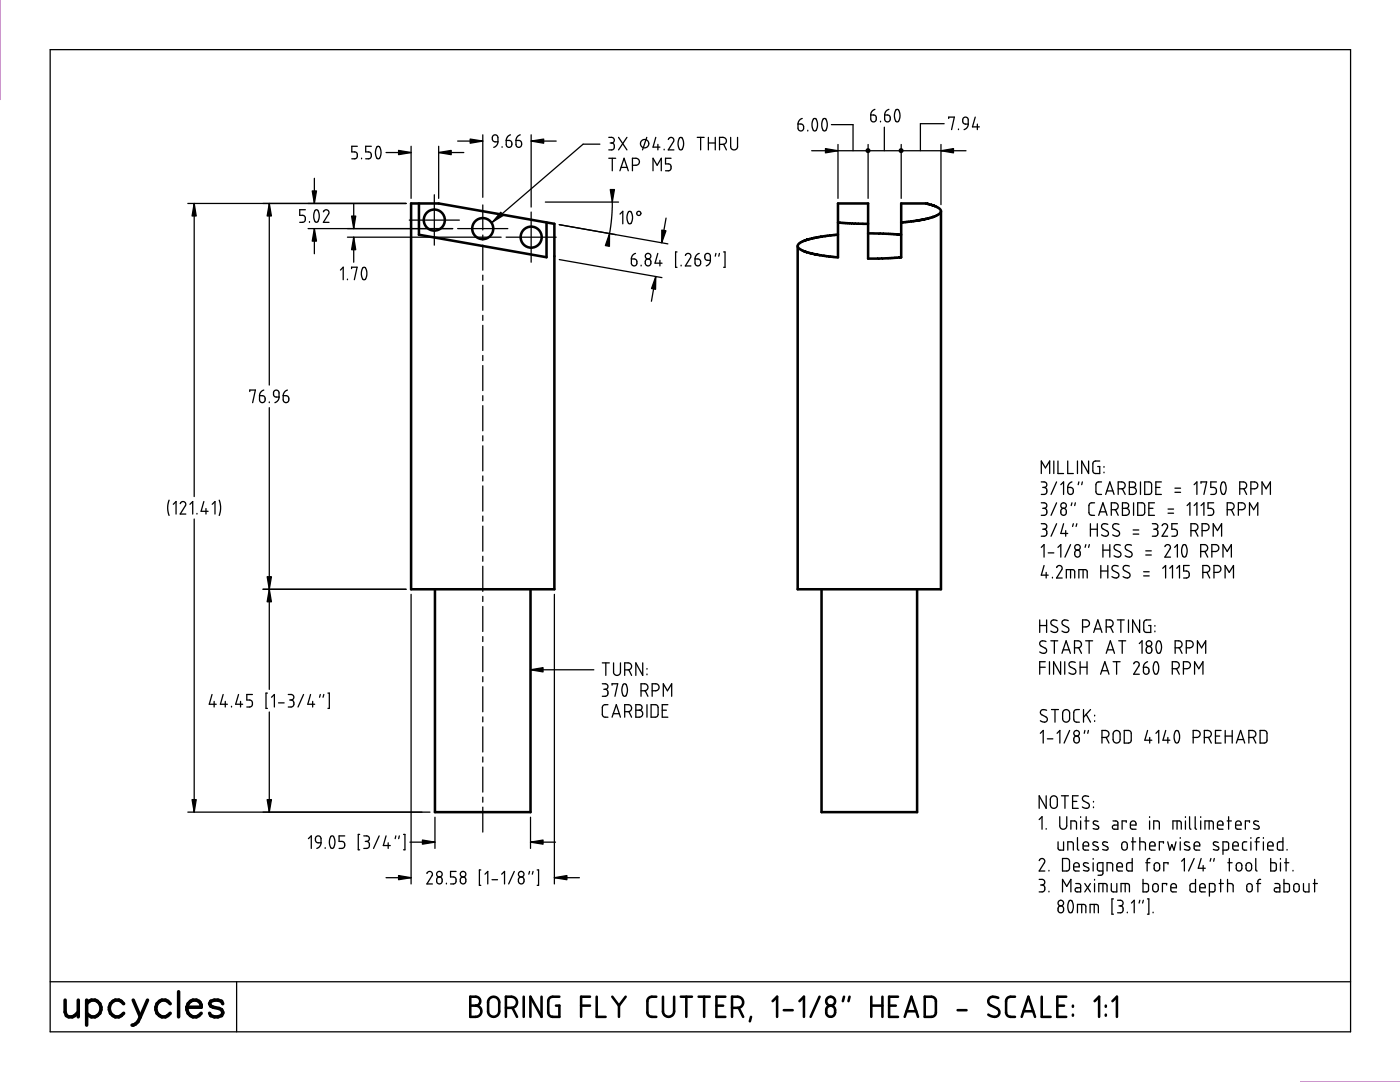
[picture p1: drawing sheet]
<svg xmlns="http://www.w3.org/2000/svg" width="279mm" height="216mm" viewBox="0 0 279 216" stroke-linecap="round" stroke-linejoin="round" font-family="sans-serif">
<g fill="#000">
<circle cx="173.2" cy="30.1" r=".5"/>
<circle cx="179.8" cy="30.1" r=".5"/>
</g>
<g fill="none" stroke="#000" stroke-width=".25">
<path d="M10 9.9h259.5v196h-259.5zM62.7 35.6v5M71.3 29.2h-1.1v1.1h.8l.3 .4-.1 .8-.3 .2h-.7M72.2 31.6v.1M74.1 29.2h-1.1v1.1h.7l.4 .5v.5l-.3 .3-.8 .1M75.2 29.3a.61 .61 0 0 1 .6 .1 .61 .61 0 0 1 .2 .7v.7l-.2 .6a.44 .44 0 0 1-.5 .2 .44 .44 0 0 1-.3-.5l-.1-.8zM77 30.4h5M82 29.2v10.4M86.7 38.9v10M87.5 30.4h5.1M87.5 29.2v10.4M91.3 28.2h5.1"/>
<path d="M96.4 26.9v12.5M98.4 27.1l.5-.2 .4 .2 .1 1.2h-.7l-.3-.2-.1-.3zM99.4 28.3l-.3 .7-.6 .4M100.2 29.3v.1M101 28h.7l.3 .2 .2 .7-.2 .4-.5 .1-.3-.2zM101.9 26.9l-.6 .4-.3 .7M103 28h.7l.3 .2 .1 .7-.2 .4-.5 .1-.3-.2zM103.8 26.9l-.5 .4-.3 .7M106 26.9v14.4M106 28.2h5M119.7 28.8h-3.3l-18.1 15.5M121.5 27.4l.8 .1 .3 .3-.1 .5-.5 .2"/>
<path d="M121.5 31.6h1.4M121.8 28.5h.2M122 28.5l.6 .3v.7l-.3 .4h-.8M122.2 31.6v2.5M123.4 27.4l1.7 2.5M123.7 34.1l.8-2.5 .9 2.5M124 33.4h1.2M125.1 27.4l-1.7 2.5M126.2 33h.8l.4-.3 .2-.5-.2-.4-.4-.2h-.8v2.5M129.1 27.4l-.9 2.5M130.3 34.1v-2.5l.8 1.4 .9-1.4v2.5M130.9 27.4l-.6 2h1.4"/>
<path d="M131.3 28.8v1.1M132.5 29.8v.1M133.4 27.8l.2-.3 .4-.1 .3 .2 .2 .3-1.1 2h1.1M133.9 31.6h-1.1v1.1h.8l.3 .4-.1 .8-.3 .2h-.7M135.6 27.5a.63 .63 0 0 1 .7 .2 .63 .63 0 0 1 .1 .6v.7l-.2 .7a.44 .44 0 0 1-.5 .1 .44 .44 0 0 1-.3-.5l-.1-.8zM139.1 27.4h1.4M139.8 27.4v2.5M141.4 28.5h1.3M141.4 27.4v2.5M142.7 27.4v2.5M143.6 28.8h.8l.4-.2 .2-.6-.3-.4-.3-.2h-.8v2.5M144.4 28.8l.6 1.1"/>
<path d="M145.8 27.4v2l.2 .3 .3 .2 .6-.1 .3-.4v-2M159.3 24.7h.6l.4 .3 .1 .7-.3 .4h-.4l-.4-.2zM160.1 23.6l-.6 .4-.2 .7M161.2 26v.1M162 30.1h30.8M162.3 23.7h.1a.67 .67 0 0 1 .7 .9l-.1 1.2a.45 .45 0 0 1-.6 .3 .45 .45 0 0 1-.3-.6v-.9zM164.3 23.7a.69 .69 0 0 1 .8 .9v.7l-.2 .6a.47 .47 0 0 1-.6 .1 .47 .47 0 0 1-.2-.5l-.1-.9zM165.9 24.9h4.3v5.2M167.2 28.8v10.8M173.2 28.8v10.8M173.8 22.9h.6l.4 .3 .1 .7-.2 .3-.5 .1-.3-.2zM174.6 21.8l-.6 .4-.2 .7"/>
<path d="M175.7 24.2v.1M176.5 25.4v4.7M176.6 22.9h.6l.3 .2 .2 .7-.2 .4-.5 .1-.3-.2zM177.4 21.8l-.6 .4-.2 .7M178.8 21.9h.5l.2 .5 .1 .8-.2 .8a.42 .42 0 0 1-.5 .3 .42 .42 0 0 1-.3-.5l-.1-.9zM179.9 28.8v10.8M187.8 28.8v12M188.4 24.7h-4.7v5.4M189.3 23.6v-.2h1.2l-.6 2.5M191.3 25.7v.2M192.3 23.6l.5-.2 .3 .2 .1 1.2-.7-.1-.3-.2-.1-.7zM193.2 24.8l-.2 .6-.6 .5"/>
<path d="M194.6 23.4l-.5 1.9h1.4M195.1 24.8v1.1M37.5 40.6h43.5M38.8 40.6v58.5M53.7 40.6v36.2M60.9 41.8h-1.1v1.2h.8l.3 .4v.5l-.2 .4-.9 .1M61.5 45.6h28.8M61.8 44.2v.2M62.7 45.6v5M62.9 42v-.1a.69 .69 0 0 1 .8 .9v.7l-.2 .6a.44 .44 0 0 1-.6 .2 .44 .44 0 0 1-.2-.5l-.1-1zM64.5 42.3l.2-.3 .4-.2 .4 .2 .2 .3-.1 .4-1.1 1.7h1.2M67.9 53.9l.6-.6v2.5"/>
<path d="M69.3 47.3h30.7M69.3 55.7v.1M70.2 53.6v-.3h1.1l-.6 2.5M70.6 40.6v5M70.6 47.3v5M72.4 53.4h.1a.67 .67 0 0 1 .7 .9l-.2 1.2a.43 .43 0 0 1-.5 .3 .43 .43 0 0 1-.3-.5l-.1-.9zM81.7 43.9h10M91.3 45.6h10M96.4 40.9v5M96.4 46.9v1M96.4 48.9v5M96.4 54.9v1"/>
<path d="M96.4 56.9v5M101 47.3h10M106 42.3v10M108.8 40.3h14.6M111.6 44.8l21.7 3.9M111.6 51.8l20.5 3.6M122.2 40.3l-.1 3.2-.5 3.1M123.7 42.7l.6-.5v2.5M125.4 42.3a.64 .64 0 0 1 .8 .8v.7l-.2 .6a.42 .42 0 0 1-.5 .2 .42 .42 0 0 1-.3-.5l-.1-1zM126 51.7h.6l.4 .2 .1 .7-.2 .4-.4 .1-.4-.3zM126.8 50.6l-.6 .3-.2 .8M128 52.9v.2"/>
<path d="M128.9 51.9l.5-.2 .4 .2 .1 .7-.3 .4-.3 .1-.4-.3-.1-.7zM130.9 55.2l-.9 4.9M131.3 50.6l-.6 1.9h1.4M131.7 51.9v1.2M132.9 43.5l-.8 4.9M135.1 50.3h-.3v3h.3M135.9 52.9v.2M136.8 51l.1-.3 .5-.1 .5 .4-.1 .4-1 1.7h1.1M138.7 51.7h.6l.4 .2 .1 .7-.2 .4-.4 .1-.4-.3zM139.6 50.6l-.6 .3-.3 .8M140.8 50.8l.3-.2 .5 .2 .2 1.1h-.7l-.3-.1-.1-.4zM141.8 51.9l-.2 .7-.7 .5"/>
<path d="M142.9 50.6l-.2 .5M143.6 50.6l-.2 .5M144.4 50.3h.3v3h-.3M49.8 78.1v-.3h1.2l-.6 2.5M51.8 79h.7l.3 .2 .1 .6-.3 .5h-.4l-.3-.2zM52.6 77.8l-.5 .4-.3 .8M54.7 78l.5-.2 .4 .2 .1 1.2h-.7l-.3-.2-.1-.7zM55.7 79.2l-.2 .7-.6 .4M56.5 79h.7l.3 .2 .1 .7-.2 .4h-.5l-.3-.2zM57.4 77.8l-.6 .4-.3 .8M96.4 62.9v1M96.4 64.9v5"/>
<path d="M96.4 70.9v1M96.4 72.9v5M96.4 79v.9M33.7 99.8l-.2 1.3 .2 1.7M43.8 99.8l.2 1.2v1l-.2 .8M53.7 80.2v.1M53.7 81.3v56.3M96.4 80.9v5.1M96.4 87v1M96.4 89v5M96.4 95v1M96.4 97v5"/>
<path d="M207.8 96.2h.7l.4 .3-.1 .6-.4 .2M207.8 94.5v-2.5l.8 1.4 .9-1.4v2.5M208.1 97.3h.3M208.4 97.3l.5 .2v.8l-.4 .3-.7 .1M210.3 92v2.5M210.9 96.2l-1.1 2.5M211.1 92v2.5h1.2M211.7 96.7l.6-.5v2.5M213.1 97.3h.7l.3 .1 .1 .7-.2 .4-.4 .2-.4-.3zM213.1 92v2.5h1.1M213.9 96.2l-.5 .3-.3 .8M215 92v2.5"/>
<path d="M215.3 96.2l-.1 .5M216 96.2l-.1 .5M217.3 92v2.5l-1.4-2.5v2.5M219.5 92h-1l-.4 .4v1.7l.2 .3 1.2 .1v-1.4h-.4M219.8 96.2h-.8l-.3 .4v1.7l.3 .3 .8 .1M220.3 93.1v.1M220.3 94.2v.1M220.7 98.7l.8-2.5 .8 2.5M220.9 98h1.2M223.2 97.5l1.1-.1 .3-.5-.2-.5-.4-.2h-.8v2.5M224 97.5l.6 1.2M225.4 96.2h.8l.4 .3-.1 .6-.4 .2 .5 .2 .2 .4-.1 .5-.4 .2-.9 .1z"/>
<path d="M225.4 97.3h.7M227.6 96.2v2.5M228.5 96.2h.9l.4 .3v1.7l-.4 .4-.9 .1zM230.7 97.3h.8M231.8 96.2h-1.1v2.5h1.1M234.5 98.2h1.1M234.5 97.4h1.1M238.3 96.7l.6-.5v2.5M239.7 96.4v-.2h1.1l-.5 2.5M242.8 96.2h-1.2v1.1h.8l.4 .4-.2 .8-.3 .2h-.7M243.9 96.3a.61 .61 0 0 1 .6 .1 .61 .61 0 0 1 .2 .6v.7l-.2 .6a.43 .43 0 0 1-.5 .3 .43 .43 0 0 1-.3-.5l-.1-.8zM247.4 97.5h.8l.4-.1 .2-.4-.2-.6-.4-.2h-.8v2.5"/>
<path d="M248.2 97.5l.6 1.2M249.6 97.5h.9l.3-.1 .2-.4-.2-.6-.4-.2h-.8v2.5M251.9 98.7v-2.5l.8 1.3 .8-1.3v2.5M34.6 100.6l.5-.5v2.5M36 100.5l.4-.4h.4l.2 .3 .1 .4-1.1 1.8h1.1M37.9 100.6l.6-.5v2.5M38.8 103.6v58.5M39.3 102.4v.2M40.7 100.1l-.6 1.9h1.4M41.1 101.5v1.1M42.4 100.6l.5-.5v2.5M52.5 117.6h28.5"/>
<path d="M82 118.6v57.8M96.4 103v1M96.4 105v5M96.4 111v1M96.4 113v5M96.4 119v1M110.6 118.6v57.8M207.8 100.3h.7l.4 .4-.1 .6-.4 .1M207.8 104.5h.7l.4 .4-.1 .5-.4 .2M207.8 109.2l.6-.5v2.5M208.1 101.4h.3M208.1 105.6h.3"/>
<path d="M208.4 101.4l.4 .3 .1 .8-.4 .3h-.7M208.4 105.6l.4 .2 .1 .8-.4 .4h-.7M208.4 112.8l-.6 2h1.4M208.8 114.2v1.1M209.2 110.3h1.1M210 115.2v.1M210.9 113.2l.2-.3 .4-.1 .4 .2 .1 .3-1.1 2h1.1M210.9 100.3l-1.1 2.5M210.9 104.5l-1.1 2.5M211.1 109.2l.6-.5v2.5M211.9 101.6l.4-.2 .4 .3 .1 .7-.2 .3-.4 .1-.4-.2-.1-.7zM212.3 104.5l-.6 1.9h1.4"/>
<path d="M212.7 105.9v1.1M212.8 115.3v-1.6l1.6 .1 .1 .2v1.3M213.7 108.7l-1.2 2.5M213.7 113.7v1.6M213.9 100.3l-.1 .6M214.2 104.5l-.1 .6M214.6 110l.5-.2 .4 .2 .1 .7-.2 .4-.4 .1-.4-.2-.1-.3zM214.6 100.3l-.1 .6M214.9 104.5l-.1 .6M215.3 115.3v-1.6l1.6 .1 .1 .2v1.3M216.2 113.7v1.6M216.7 108.7l-.1 .5"/>
<path d="M217.4 108.7l-.1 .5M217.6 105.6h1.4M217.6 104.5v2.5M218.4 100.3l-.8 .1-.3 .5 .1 1.7 .4 .2h.6M219 104.5v2.5M219.3 102.8l.8-2.5 .8 2.5M219.5 102.1h1.2M219.7 112.8v2.5M219.7 113.9h1.4M220.1 108.7v2.5M220.1 109.8h1.4M221.1 104.6l-1-.1-.2 .4-.1 .3 .2 .3 1.1 .6 .1 .2-.1 .5-.6 .2-.7-.3"/>
<path d="M221.1 112.8v2.5M221.5 108.7v2.5M221.8 101.7h.8l.4-.2 .2-.4-.2-.6-.4-.2h-.8v2.5M222.6 101.7l.6 1.1M223.2 113l-.9-.1-.3 .2-.1 .4 .2 .3 1 .5 .2 .4-.1 .3-.4 .3-.9-.2M223.3 104.6l-.9-.1-.3 .4v.3l.1 .3 1.1 .6 .1 .2-.1 .5-.5 .2-.7-.3M223.6 108.8l-.9-.1-.3 .2-.1 .4 .2 .3 1.1 .6 .1 .3-.1 .5-.5 .2-.8-.3M224 100.3l.9 .1 .3 .3-.1 .6-.4 .1 .4 .2 .3 .4-.1 .5-.4 .3h-.9zM224 101.4h.7M225.4 113l-.9-.1-.3 .2-.1 .4 .2 .3 1.1 .7v.6l-.5 .2-.8-.2M225.8 108.8l-.9-.1-.3 .2v.4l.1 .3 1.1 .6 .2 .4-.2 .4-.5 .2-.7-.3M226.1 106.6h1.2"/>
<path d="M226.1 105.7h1.2M226.2 100.3v2.5M227.1 100.3h.9l.4 .4v1.7l-.4 .4h-.9zM228.2 114.9h1.1M228.2 114.1h1.1M228.7 110.7h1.1M228.7 109.9h1.1M229.3 101.4h.8M230 104.5h.7l.3 .3-.1 .6-.4 .2M230.3 105.6h.2M230.4 100.3h-1.1v2.5h1.1M230.5 105.6l.5 .2 .1 .8-.4 .4h-.7"/>
<path d="M231.9 104.9l.5-.4 .6 .3v.4l-1.1 1.8h1.1M232.1 113.4l.5-.6v2.5M232.5 109.1l.2-.3 .4-.1 .3 .1 .2 .4-1.1 2h1.1M233.1 102.4h1.1M233.1 101.6h1.1M233.4 113.4l.6-.6v2.5M234.4 109.2l.6-.5v2.5M234.8 113.4l.6-.6v2.5M235 104.5h-1.1v1.1l.8 .1 .3 .3v.6l-.2 .3-.9 .1M236.1 108.8l.1-.1a.69 .69 0 0 1 .7 .9v.7l-.2 .7a.47 .47 0 0 1-.6 0 .47 .47 0 0 1-.2-.5l-.1-.9zM236.9 100.9l.6-.6v2.5M237.3 112.8h-1.1v1.1l.8 .1 .3 .4v.5l-.2 .3-.9 .1"/>
<path d="M237.7 105.9h.8l.3-.2 .3-.4-.1-.5-.5-.3h-.8v2.5M238.3 100.9l.6-.6v2.5M238.5 105.9l.6 1.1M239.6 110h.9l.3-.1 .2-.5-.1-.5-.4-.2h-.9v2.5M239.7 100.9l.6-.6v2.5M239.9 105.9h.8l.4-.2 .2-.4-.1-.5-.5-.3h-.8v2.5M240.1 114.2h.8l.3-.2 .2-.6-.2-.4-.3-.2h-.8v2.5M240.5 110l.5 1.2M240.9 114.2l.5 1.1M241.9 110h.8l.3-.1 .2-.5-.1-.5-.4-.2h-.8v2.5M242.1 107v-2.5l.9 1.4 .8-1.4v2.5M242.2 100.3h-1.1v1.1l.7 .1 .3 .2 .1 .3v.4l-.2 .3-.9 .1"/>
<path d="M242.3 114.2h.8l.3-.2 .3-.5-.3-.5-.3-.2h-.8v2.5M244.1 111.2v-2.5l.8 1.3 .8-1.3v2.5M244.5 115.3v-2.5l.8 1.4 .9-1.4v2.5M244.9 101.7h.8l.4-.2 .2-.4-.2-.6-.4-.2h-.8v2.5M245.7 101.7l.6 1.1M247.1 101.7h.8l.4-.2 .2-.4-.2-.6-.4-.2h-.8v2.5M249.4 102.8v-2.5l.8 1.4 .8-1.4v2.5M42.3 138.6l-.5 1.9h1.4M42.7 140v1.1M44.5 138.6l-.5 1.9h1.4M45 140v1.1M47.6 138.6l-.6 1.9h1.4"/>
<path d="M48 140v1.1M50.4 138.6h-1.1v1.1h.7l.4 .5-.2 .7-.3 .2h-.6M53.4 138.3h-.3v3.1h.3M54.2 139.1l.6-.5v2.5M57.5 138.6h.7l.4 .2v.6l-.5 .3M57.8 139.7h.3M58.1 139.7l.4 .2 .1 .8-.3 .4h-.8M60.6 138.6l-1.1 2.5M62 138.6l-.6 1.9h1.4M62.4 140v1.1M63.9 138.6l-.1 .5M64.6 138.6l-.1 .5"/>
<path d="M65.4 138.3h.3v3.1h-.3M96.4 121v5M96.4 127v1M96.4 129v5M96.4 135v1M96.4 137v5M105.9 133.6h12.6M120.2 136.4h.7l.3 .3v.6l-.4 .2M120.2 132.3h1.4M120.5 137.5h.3M120.8 137.5l.3 .2 .2 .2v.7l-.4 .3h-.7M120.9 132.3v2.5"/>
<path d="M122.2 136.7v-.3h1.1l-.6 2.5M122.4 132.3v1.9l.2 .4 .4 .2 .4-.1 .4-.4v-2M124.4 136.6v-.1a.61 .61 0 0 1 .6 .2 .61 .61 0 0 1 .2 .6v.9l-.3 .6a.61 .61 0 0 1-.6-.1 .61 .61 0 0 1-.2-.7v-.6zM124.7 133.7l.8-.1 .4-.1 .1-.7-.2-.4-.3-.1h-.8v2.5M125.5 133.6l.5 1.2M127.9 137.8h.9l.4-.2 .1-.6-.3-.5-1.1-.1v2.5M128.3 132.3v2.5l-1.4-2.5v2.5M128.8 137.8l.5 1.1M129.1 133.4v.1M129.1 134.5v.1M130.2 137.8h.8l.4-.2 .1-.6-.3-.5-1-.1v2.5M132.4 138.9v-2.5l.8 1.4 .8-1.4v2.5"/>
<path d="M207.5 123.7v2.5M207.5 124.8h1.4M207.5 133.1h1.1M208.6 132h-1.1v2.5M208.7 128l-.8-.1-.4 .3v.3l.3 .4 .9 .5 .2 .3-.1 .4-.4 .3-.9-.3M208.9 123.7v2.5M209.4 132v2.5M209.7 127.9h1.4M210.4 127.9v2.5M211 123.8l-.8-.1-.5 .4 .1 .5 1.2 .7 .1 .5-.1 .2-.6 .2-.7-.3M211.7 132v2.5l-1.4-2.5v2.5M211.9 130.4l.9-2.5 .8 2.5"/>
<path d="M212.2 129.7h1.2M212.5 132v2.5M213.2 123.8l-.8-.1-.5 .4 .2 .5 1.1 .7 .1 .5-.1 .2-.6 .2-.7-.3M214.4 129.3l.9-.1 .4-.2 .1-.5-.2-.4-.4-.2h-.8v2.5M214.6 132.2l-.9-.1-.3 .3-.1 .3 .3 .4 1 .5 .1 .7-.5 .2-.9-.2M215.3 129.2l.5 1.2M215.6 133.1h1.3M215.6 132v2.5M216 125.1h.9l.3-.2 .2-.7-.2-.3-.4-.2h-.8v2.5M216.7 127.9h1.4M216.9 132v2.5M217.4 127.9v2.5"/>
<path d="M218.3 126.2l.8-2.5 .8 2.5M218.5 125.5h1.2M219.6 134.5l.9-2.5 .8 2.5M219.9 133.8h1.2M220.8 125.1h.8l.4-.3 .1-.6-.3-.4-1-.1v2.5M220.8 130.4l.8-2.5 .8 2.5M221 129.7h1.2M221.6 125.1l.5 1.1M222.1 132h1.4M222.8 132v2.5M223 123.7h1.4M223.3 127.9h1.4"/>
<path d="M223.7 123.7v2.5M224 127.9v2.5M225.2 123.7v2.5M226.3 132.5l.4-.5 .3 .1 .3 .2v.5l-1 1.7h1.1M227.4 128.4l.5-.5v2.5M227.4 123.7v2.5l-1.4-2.5v2.5M228.2 133.1l.7 .1 .3 .1 .1 .8-.2 .3-.5 .1-.3-.1-.1-.3zM228.9 129.2l.3-.2 .5 .2 .2 .7-.2 .3-.5 .2-.3-.2-.2-.3zM229 132l-.6 .5-.2 .6M229.7 123.7h-1l-.4 .3v1.7l.3 .5h1.1v-1.4h-.5M230.4 132.2l.1-.1a.63 .63 0 0 1 .7 .9l-.1 1.2a.42 .42 0 0 1-.6 .3 .42 .42 0 0 1-.2-.5l-.2-.9zM230.5 124.8v.1"/>
<path d="M230.5 125.9v.2M231 127.9l.5 .1 .2 .4 .1 .8-.2 .9a.42 .42 0 0 1-.5 .2 .42 .42 0 0 1-.3-.5l-.1-.9zM234 133.4h.8l.4-.2 .2-.4-.2-.5-.4-.3h-.8v2.5M234.5 129.3l.9-.1 .3-.1 .2-.7-.3-.4-1.1-.1v2.5M234.8 133.4l.6 1.1M235.4 129.2l.5 1.2M236.2 133.4h.8l.4-.2 .2-.4-.2-.5-.4-.3h-.8v2.5M236.7 129.3l.9-.1 .3-.1 .2-.7-.3-.4-1.1-.1v2.5M238.4 134.5v-2.5l.8 1.4 .9-1.4v2.5M239 130.4v-2.5l.8 1.4 .8-1.4v2.5M46.2 140.9v.2M53.7 142.1v20"/>
<path d="M55.6 140.3h1.1M96.4 143v1M96.4 145v5.1M96.4 151v1.1M96.4 153.1v5M96.4 159.1v1M121.3 140.6h-.7l-.3 .2-.1 .4v1.6l.5 .3h.6M122.2 143.1l.8-2.5 .8 2.5M122.4 142.4h1.2M124.7 142h.8l.4-.2 .1-.4-.1-.6-.4-.2h-.8v2.5M125.5 142l.5 1.1M126.9 140.6h.9l.3 .3-.1 .6-.4 .2 .4 .2 .3 .4-.1 .5-.4 .3h-.9z"/>
<path d="M126.9 141.7h.7M129.1 140.6v2.5M129.9 140.6h1l.4 .3v1.8l-.4 .4h-1zM132.2 141.7h.8M133.3 140.6h-1.1v2.5h1.1M207.6 146.3l.6-.5v2.5M208.8 158.8v2.5l-1.4-2.5v2.5M208.9 141.7l-.9-.1-.3 .2-.1 .4 .3 .4 1 .6 .1 .2-.1 .4-.5 .3-.8-.3M209 147.4h1.1M209.8 159.1l.6-.3 .4 .2 .2 .3v1.5l-.5 .5-.5-.1-.4-.4v-1.3zM209.8 141.6h1.4M210.5 141.6v2.5"/>
<path d="M211 146.3l.5-.5v2.5M211.8 158.8h1.4M212.2 141.8l.2-.1 .5-.1 .5 .5 .1 1.4-.2 .4-.3 .2-.6-.1-.3-.4v-1.3zM212.5 158.8v2.5M213.5 145.8l-1.1 2.5M214.1 159.9h.8M214.5 147l.5-.1 .4 .3v.6l-.2 .4-.5 .1-.3-.3-.1-.6zM215.2 158.8h-1.1v2.5h1.1M215.4 141.6h-.7l-.4 .5 .1 1.7 .3 .3h.7M216.2 141.6v2.5M216.5 145.8l-.1 .5M216.8 142.5l.8 1.6"/>
<path d="M217.2 145.8l-.1 .5M217.3 158.9l-.9-.1-.4 .6 .2 .4 1.1 .6 .1 .2-.1 .5-.2 .2h-.5l-.6-.3M217.6 141.6l-1.4 1.5M218.2 159.9v.1M218.5 142.7v.2M218.5 143.8v.2M219.9 147.2h.8l.4-.2 .2-.5-.1-.5-.4-.2h-.9v2.5M220.7 147.1l.6 1.2M222.3 146l.7-.2 .5 .4v1.5l-.1 .3-.4 .3-.5-.1-.3-.5-.1-1.3zM224.4 145.8h1l.3 .4 .1 1.6-.4 .4-1 .1zM229 145.8l-.5 1.9h1.4M229.4 147.2v1.1"/>
<path d="M230.7 146.3l.5-.5v2.5M232.6 145.8l-.5 1.9h1.4M233.1 147.2v1.1M234.6 145.9a.55 .55 0 0 1 .6 .1 .55 .55 0 0 1 .2 .6v.7l-.2 .7a.43 .43 0 0 1-.5 .2 .43 .43 0 0 1-.3-.5l-.1-1zM238.1 147.2h.9l.3-.2 .2-.5-.1-.5-.4-.2h-.9v2.5M240.3 147.2h.9l.3-.2 .2-.4-.1-.6-.4-.2h-.9v2.5M241.2 147.1l.5 1.2M242.6 146.9h.8M243.7 145.8h-1.1v2.5h1.1M244.5 146.9h1.4M244.5 145.8v2.5M245.9 145.8v2.5"/>
<path d="M246.7 148.3l.9-2.5 .8 2.5M247 147.6h1.2M249.2 147.2h.9l.3-.2 .2-.4-.1-.6-.4-.2h-.9v2.5M250.1 147.1l.5 1.2M251.5 145.8h1l.3 .2 .1 1.8-.4 .4-1 .1zM37.5 162.1h48.3M61.6 167.3l.5-.5v2.5M63.1 166.9l.5-.1 .3 .2 .2 1.2h-.7l-.3-.2-.2-.7zM64.1 168.2l-.3 .7-.6 .4M64.9 169.1v.2M66 166.9h.1a.69 .69 0 0 1 .7 .8v.8l-.2 .7a.61 .61 0 0 1-.7-.2 .61 .61 0 0 1-.1-.6v-.8zM68.8 166.8h-1.1v1.1h.8l.3 .5v.5l-.2 .3-.9 .1"/>
<path d="M71.8 166.5h-.3v3.1h.3M72.6 166.8h.7l.4 .3v.5l-.5 .3M72.9 167.9h.3M73.2 167.9l.3 .1 .2 .3v.7l-.4 .3h-.7M75.7 166.8l-1.2 2.5M77 166.8l-.5 1.9h1.4M77 175.1h5M77.5 168.2v1.1M79 166.8l-.1 .5M79.7 166.8l-.1 .5M80.5 166.5h.3v3.1h-.3M81.8 168h5"/>
<path d="M85.2 174.3l.2-.3 .5-.1 .4 .4-.1 .4-1 1.7h1.1M86.8 163.1v6.2M87.3 175.2l.5-.2 .4 .3v.6l-.2 .4-.4 .1-.4-.3-.1-.7zM89.1 176.2v.2M91 173.9h-1.1v1.1h.8l.3 .4v.5l-.2 .4-.9 .1M92 175.2l.5-.2 .4 .2 .1 .8-.2 .3-.4 .1-.5-.3v-.6zM95.9 173.6h-.2v3.1h.2M96.4 161.1v4.9M96.8 174.4l.5-.5v2.5M98.2 175.5h1.1M100.1 174.4l.6-.5v2.5M102.6 173.9l-1.1 2.5"/>
<path d="M103.6 175.2l.5-.2 .4 .2 .1 .8-.3 .3-.4 .1-.3-.3-.1-.6zM105.7 173.9l-.2 .5M105.9 168h5M105.9 163.1v6.2M106.4 173.9l-.2 .5M107.2 173.6h.3v3.1h-.3M110.6 175.1h5M207.4 171.7l.5-.4 .4 .1 .2 .2-.1 .5-1 1.7h1.1M207.4 175.5h.6l.4 .2v.6l-.4 .3M207.4 163.5l.6-.5v2.5M207.7 176.6h.3M208 176.6l.3 .1 .2 .3v.7l-.4 .3h-.7"/>
<path d="M208.8 165.3v.2M209.3 173.7v.1M209.3 177.8v.2M211.2 168v1.3l.3 .3h.8v-1.6M211.5 163v1.9l.2 .3 .3 .3 .5-.1 .4-.4v-2M212 171.3h1l.4 .4v1.6l-.3 .5h-1.1zM212 178v-2.5l.9 1.4 .8-1.4v2.5M213.1 169.6v-1.6h.8l.3 .2v1.4M213.4 179.8v-.1a.64 .64 0 0 1 .8 .8v.6l-.2 .7a.41 .41 0 0 1-.5 .3 .41 .41 0 0 1-.3-.5l-.1-1zM213.7 165.5v-1.7l1 .1 .1 1.6M214.3 173h1.1v-.5l-.2-.2-.5-.2-.3 .3-.1 1 .3 .4h.8M214.7 176.3h.7l.2 .3 .1 1.4-1-.1-.2-.4 .2-.3 1-.1"/>
<path d="M215 167.1v2.3l.3 .2M215.7 163v.1M215.7 163.8v1.7M216.2 168.8h1.1l-.2-.7-.5-.1-.3 .2-.1 1.1 .3 .3h.8M216.5 163.8h.8M216.5 176.3l1.1 1.7M216.8 163v2.5M217.2 172.3l-.5-.2a.36 .36 0 0 0-.5 .2 .36 .36 0 0 0 .2 .5l.7 .3a.43 .43 0 0 1 .1 .7 .43 .43 0 0 1-.6 0l-.4-.1M217.6 176.3l-1.1 1.7M218.2 171.3v.1M218.2 172.1v1.7M218.2 161v.2"/>
<path d="M218.4 175.5v.1M218.4 176.3v1.7M219.1 168.1l-.7-.1a.34 .34 0 0 0-.3 .3 .34 .34 0 0 0 .2 .3l.8 .5a.47 .47 0 0 1-.2 .5 .47 .47 0 0 1-.6 0l-.2-.1M219.1 163.9l-.5-.1a.35 .35 0 0 0-.4 .2 .35 .35 0 0 0 .2 .5l.7 .3a.43 .43 0 0 1 0 .6 .43 .43 0 0 1-.6 0l-.3-.1M219.3 178v-1.7h1.2l.4 .1v1.6M220.1 173.8h-.8l-.3-.3v-1.1l.2-.2 .9-.1v2.2l-.3 .3h-.7M220.1 176.3v1.7M220.9 173.8v-1.7l1.1 .2 .1 1.5M221 168.1l-.7-.1a.34 .34 0 0 0-.3 .3 .34 .34 0 0 0 .2 .3l.8 .4a.45 .45 0 0 1-.1 .6 .45 .45 0 0 1-.6 0l-.3-.1M221.8 176.3v1.4l.3 .3h.8v-1.7M222.1 163.8h.7l.3 .3v1.4l-.9-.1-.2-.2 .1-.4 1-.2M222.2 179.4h-.3v3h.3"/>
<path d="M222.9 173h1.1v-.5l-.2-.2-.5-.2-.3 .3-.1 1 .3 .4h.8M223 179.6l.8 .1 .3 .4-.1 .5-.4 .2M223.7 178v-1.7h1.3l.3 .1 .1 1.6M224 168.2l.5-.2 .5 .4v.8l-.4 .4h-.4l-.3-.3zM224.6 176.3v1.7M224.8 164.1v-.3h-.9v1.7M225.6 164.6h1.1v-.4l-.2-.3-.4-.1-.4 .2-.1 1.1 .3 .4h.8M225.8 168h.9M226 171.3v2.5h-.9l-.3-.4 .1-1 .2-.3h.9M226.1 167.1v2.5M227.5 168l1 .1 .1 1.5M227.5 167.1v2.5"/>
<path d="M227.5 179.6l-.2 .6M228.1 175.5v2.5l.9-.1 .2-.3v-1.1l-.3-.2h-.8M228.2 179.6l-.2 .6M228.7 172.1h.8M229 179.4h.3v3h-.3M229.4 168.8h1.1l-.1-.7-.6-.1-.2 .1-.2 .3v.9l.3 .3h.8M229.4 163v.1M229.4 163.8v1.7M229.5 171.3l-.4 .1-.2 .3v2.1M230.1 176.5l.5-.2 .5 .3 .1 .9-.3 .4-.4 .1-.4-.3zM230.3 165.5v-1.7l1 .1 .1 1.6M230.5 172.3l.6-.1 .3 .3v.9l-.3 .4h-.4l-.3-.3-.1-.9z"/>
<path d="M232.2 168.3v-.3h-.8v1.6M232.8 176.6v-.3h-.8v1.7M233 168l.4 1.6 .5-1.1 .4 1.1 .4-1.6M233.1 172.4v-.3h-.8v1.7M233.7 177.1h1.1l-.2-.7-.4-.1-.4 .2-.1 1.1 .3 .4h.8M234.1 165.5v-1.7h1.3l.2 .1 .2 1.6M234.9 163.8v1.7M235.5 167.1v.2M235.5 168v1.6M235.8 171.9l.6-.6v2.5M236.6 163v.1M236.6 163.8v1.7"/>
<path d="M237.3 168.1l-.5-.1a.35 .35 0 0 0-.4 .2 .35 .35 0 0 0 .2 .4l.7 .4a.43 .43 0 0 1 0 .6 .43 .43 0 0 1-.6 0l-.3-.1M237.4 163v2.2l.3 .3M238.3 168.8h1.1l-.2-.7-.5-.1-.3 .2-.1 1.1 .3 .3h.8M238.3 171.3l-1.1 2.5M238.5 163v2.3l.3 .2M238.6 175.5v2.5h-.8l-.3-.3v-1.1l.3-.3h.8M239.4 177.1h1.1v-.4l-.2-.3-.5-.1-.3 .3-.1 1.1 .3 .3h.8M239.6 163v.1M239.6 163.8v1.7M239.7 171.3l-.6 1.9h1.4M240.1 172.7v1.1M240.5 165.5v-1.7h1.3l.2 .1 .1 1.6"/>
<path d="M241.3 163.8v1.7M241.4 178h.7l.3-.2 .1-1.2-.2-.2-.9-.1v2.5M241.7 171.3l-.2 .6M242.3 171.3l-.1 .6M243 164.6h1.1l-.2-.7-.5-.1-.3 .2-.1 1.1 .3 .4h.8M243.1 168.1l-.4-.1a.36 .36 0 0 0-.5 .1 .36 .36 0 0 0 .1 .5l.8 .4a.46 .46 0 0 1-.1 .6 .46 .46 0 0 1-.6 0l-.3-.1M243.3 176.3h.9M243.6 175.5v2.5M244.1 169.6h.8l.2-.1 .1-1.2-.2-.3h-.9v2.5M244.9 163.8h.8M245 176.3h.7l.3 .1 .1 1.6M245 175.5v2.5"/>
<path d="M245 172.1h.9M245.2 163v2.5M245.3 171.3v2.5M246 168.8h1.1v-.4l-.2-.3-.5-.1-.3 .2-.1 1.1 .3 .3h.8M246.6 164.6h1.1v-.4l-.2-.3-.5-.1-.3 .2-.1 .2v.9l.3 .4h.8M246.8 172.4l.6-.3 .4 .4v1l-.3 .3h-.4l-.4-.4zM248.8 172.4l.5-.3 .4 .4 .1 .8-.4 .5h-.4l-.3-.4zM248.8 168h-.5l-.3 .4 .1 1.1 .7 .1M249 176.5l.5-.2 .4 .3v.9l-.3 .4h-.4l-.3-.2-.1-1zM249.4 164.1v-.3h-.9v1.7M249.6 167.1v.2M249.6 168v1.6"/>
<path d="M250.5 168h.8M250.6 171.3v2.3l.3 .2M250.8 176.3h.8M251.2 163.9l-.6-.1a.35 .35 0 0 0-.4 .3 .35 .35 0 0 0 .2 .4l.7 .3a.43 .43 0 0 1 0 .6 .43 .43 0 0 1-.6 0l-.3-.1M251.3 167.1l-.4 .1-.1 .2v2.2M251.6 175.5l-.4 .1-.2 .2v2.2M252.1 167.1v.2M252.1 168v1.6M253 168.8h1.1v-.4l-.2-.3-.5-.1-.3 .1-.1 .3v.9l.3 .3h.8M253.6 171.3v2.5h.9l.2-.4v-1l-.3-.3h-.8M254.4 176.3h.7l.3 .3v1.4l-1-.1-.1-.4 .2-.3 .9-.1M255.5 171.3v.1"/>
<path d="M255.5 172.1v1.7M256 167.1v2.5h-.8l-.3-.2 .1-1.2 .2-.2h.8M256.2 175.5v2.5l.9-.1 .2-.2v-1.1l-.3-.3h-.8M256.4 172.1h.8M256.7 171.3v2.5M256.9 169.5v.1M258 173.7v.1M258.3 176.5l.6-.2 .3 .3 .1 .9-.4 .4h-.4l-.3-.4v-.7zM260.1 176.3v1.4l.4 .3h.7v-1.7M262.1 176.3h.8M262.4 175.5v2.5M10 195.9h259.5"/>
<path d="M47.2 195.9v10M211.3 180.9l.5-.1 .4 .2 .1 .7-.3 .3-.4 .1-.4-.3v-.6zM215 182.1v-1.6h1.5l.2 .3v1.3M215.9 180.5v1.6M217.6 182.1v-1.6h1.2l.3 .1 .1 1.5M218.4 180.5v1.6M223.3 180.8h.3M223.6 180.8l.5 .2v.8l-.3 .3h-.8M225 182v.1M225.8 180.2l.6-.6v2.5M230.1 182v.1"/>
<circle cx="128.7" cy="28.7" r=".83"/>
<circle cx="127.5" cy="42.6" r=".42"/>
<circle cx="129.3" cy="51.1" r=".56"/>
<circle cx="212.3" cy="100.9" r=".55"/>
<circle cx="215" cy="109.2" r=".55"/>
<circle cx="229.3" cy="128.4" r=".56"/>
<circle cx="214.9" cy="146.3" r=".56"/>
<circle cx="87.7" cy="174.4" r=".55"/>
<circle cx="92.4" cy="174.4" r=".55"/>
<circle cx="104" cy="174.4" r=".55"/>
<circle cx="211.7" cy="180.2" r=".56"/>
</g>
<path d="M0 -.1v20M259.5 215.9h19.9" fill="none" stroke="#f0f" stroke-width=".2"/>
<g fill="none" stroke="#000" stroke-width=".7">
<path d="M13 199.6v2.4l.3 .6 .4 .3h.7l.5-.3 .7-.6M15.6 199.6v3.3M17.3 199.6v5M26.6 199.6l1.4 3.3M29.4 199.6l-1.4 3.3M35.6 197.9v5M38 199.8a1.31 1.31 0 0 1 1.5-.1 1.31 1.31 0 0 1 .7 1.3h-2.9l.2-.7zM17.3 200.3a1.64 1.64 0 0 1 2.5-.2 1.64 1.64 0 0 1-.4 2.5 1.45 1.45 0 0 1-2.1-.4M24.7 200.3a1.64 1.64 0 0 0-2.6-.2 1.64 1.64 0 0 0 .4 2.5 1.45 1.45 0 0 0 2.2-.4M28 202.9a1.91 1.91 0 0 1-1.6 1.7M34 200.3a1.64 1.64 0 0 0-2.6-.2 1.64 1.64 0 0 0 .4 2.5 1.45 1.45 0 0 0 2.2-.4M37.3 201a1.58 1.58 0 0 0 .9 1.8 1.58 1.58 0 0 0 2-.6"/>
<path d="M44.4 200.3l-.2-.5-.7-.2h-.7l-.7 .2-.3 .5 .3 .4 2.1 .8 .2 .7-.2 .4-.7 .3h-.7l-.7-.3-.3-.4"/>
</g>
<g fill="none" stroke="#000" stroke-width=".51">
<path d="M82 40.6h5.5l23.1 4.1v72.9h-28.6zM83.6 40.6v6.2l25.5 4.5v-6.9M167.2 44.4l6 .3M173.2 46.6l6.7 .2M179.9 44.4l4.5-.6 1.9-.5 1-.5a.79 .79 0 0 0 .4-.9 .79 .79 0 0 0-.7-.6l-2.2-.7h-4.9v10.8l-6.7 .2v-11h-6v10.8l-4.6-.7-1.7-.4-1.2-.5a.78 .78 0 0 1-.4-.9 .78 .78 0 0 1 .7-.6l1.1-.5 1.7-.4 4.4-.6M187.8 42.1v75.5h-28.6v-68.5M86.8 117.6v44.5h19.1v-44.5M164 117.6v44.5h19v-44.5M93.9 198.9h1.4l.5 .5v.8l-.3 .3-.5 .2 .7 .3 .4 .6-.2 .7-.5 .5-1.5 .1zM97.7 199.3l.4-.4h.7l.5 .3 .3 .4v2.4l-.3 .5-.5 .4-.7-.1-.6-.6-.1-2.4zM104.5 198.9v4M108.1 198.9v4l-2.2-4v4"/>
<path d="M111.6 198.9h-1.6l-.5 .6-.1 2.6 .2 .5 .4 .2 1.6 .1v-2.2h-.6M117.8 198.9h-1.8v4M119.1 198.9v4h1.8M122.2 198.9l1.3 1.8M124.9 198.9l-1.4 1.8M131 198.9h-1.2l-.4 .3-.2 .4 .1 2.9 .5 .3 1.2 .1M132.3 198.9l.1 3.2 .3 .6 .7 .2 .8-.3 .3-.5v-3.2M135.9 198.9h2.2M137 198.9v4M139.4 198.9h2.2M140.5 198.9v4M144.8 198.9h-1.8v4h1.8"/>
<path d="M154.2 199.8l.9-.9v4M159.6 199.8l.8-.9v4M163.6 198.9l-1.8 4M168.4 198.9l-.2 .9M169.5 198.9l-.2 .9M173.9 198.9v4M176.1 198.9v4M179.2 198.9h-1.8v4h1.8M184.6 198.9h1.5l.6 .5 .1 2.7-.3 .5-.3 .2-1.6 .1zM199.2 199.1l-.7-.2h-.7l-.4 .4-.2 .6 .4 .6 1.6 .9 .3 .5-.2 .6-.2 .3-.5 .1-.8-.1-.6-.3M202.6 198.9h-1.3l-.3 .3-.2 .4v2.5l.1 .4 .4 .3 1.3 .1M207.9 198.9v4h1.8"/>
<path d="M212.8 198.9h-1.8v4h1.8M218.5 199.8l.9-.9v4M222 199.8l.9-.9v4M93.9 200.7h1.1M101 201.1h1.3l.6-.4 .3-.8-.4-.7-.5-.3h-1.3v4M102.3 201.1l.9 1.8M116 200.7h1.8M123.5 200.7v2.2M143 200.7h1.3M146.1 201.1h1.3l.5-.2 .4-.8-.2-.8-.7-.4h-1.3v4M147.4 201.1l.9 1.8M149.9 202.9l-.3 .9"/>
<path d="M156.4 201.6h1.8M165 201l.8-.3 .7 .3 .2 1.1-.4 .6-.7 .2-.6-.4-.1-.3zM173.9 200.7h2.2M177.4 200.7h1.4M180.6 202.9l1.3-4 1.3 4M180.9 201.8h2M191.1 201.6h1.8M203.9 202.9l1.3-4 1.4 4M204.3 201.8h1.9M211 200.7h1.3M214.1 200.7v.2M214.1 202.5v.2"/>
<path d="M220.7 200.7v.2M220.7 202.5v.2"/>
<circle cx="86.7" cy="43.9" r="2.1"/>
<circle cx="96.3" cy="45.6" r="2.1"/>
<circle cx="106" cy="47.3" r="2.1"/>
<circle cx="165.8" cy="199.8" r=".89"/>
</g>
<g fill="#000" stroke="#000" stroke-width=".25">
<path d="M79.5 30l2.5 .4-2.5 .5zM87.5 30.4l2.5-.4v.9zM93.8 27.7l2.6 .5-2.6 .4zM106 28.2l2.5-.5v.9zM164.7 29.7l2.5 .4-2.5 .4zM187.8 30.1l2.5-.4v.8zM38.8 40.6l.4 2.5h-.9zM53.7 40.6l.5 2.5h-.9zM62.7 45.6l.5 2.5h-.9zM62.3 38.1h.9l-.5 2.5zM70.2 43.1h.8l-.4 2.5zM70.6 47.3l.4 2.5h-.8z"/>
<path d="M99.9 42.4l.6 .6-2.2 1.3zM121.6 46.6v2.5l-.8-.1zM121.8 37.8h.8l-.4 2.5zM130.9 55.2l-.1 2.5-.8-.1zM132.1 45.9l.8 .2-.8 2.3zM53.7 117.6l.5 2.5h-.9zM53.3 115.1h.9l-.5 2.5zM105.9 133.6l2.5-.4v.9zM38.3 159.6h.9l-.4 2.5zM53.3 159.6h.9l-.5 2.5zM79.5 174.7l2.5 .4-2.5 .4zM84.3 167.6l2.5 .4-2.5 .4z"/>
<path d="M105.9 168l2.5-.4v.8zM110.6 175.1l2.5-.4v.8z"/>
</g>
</svg>
